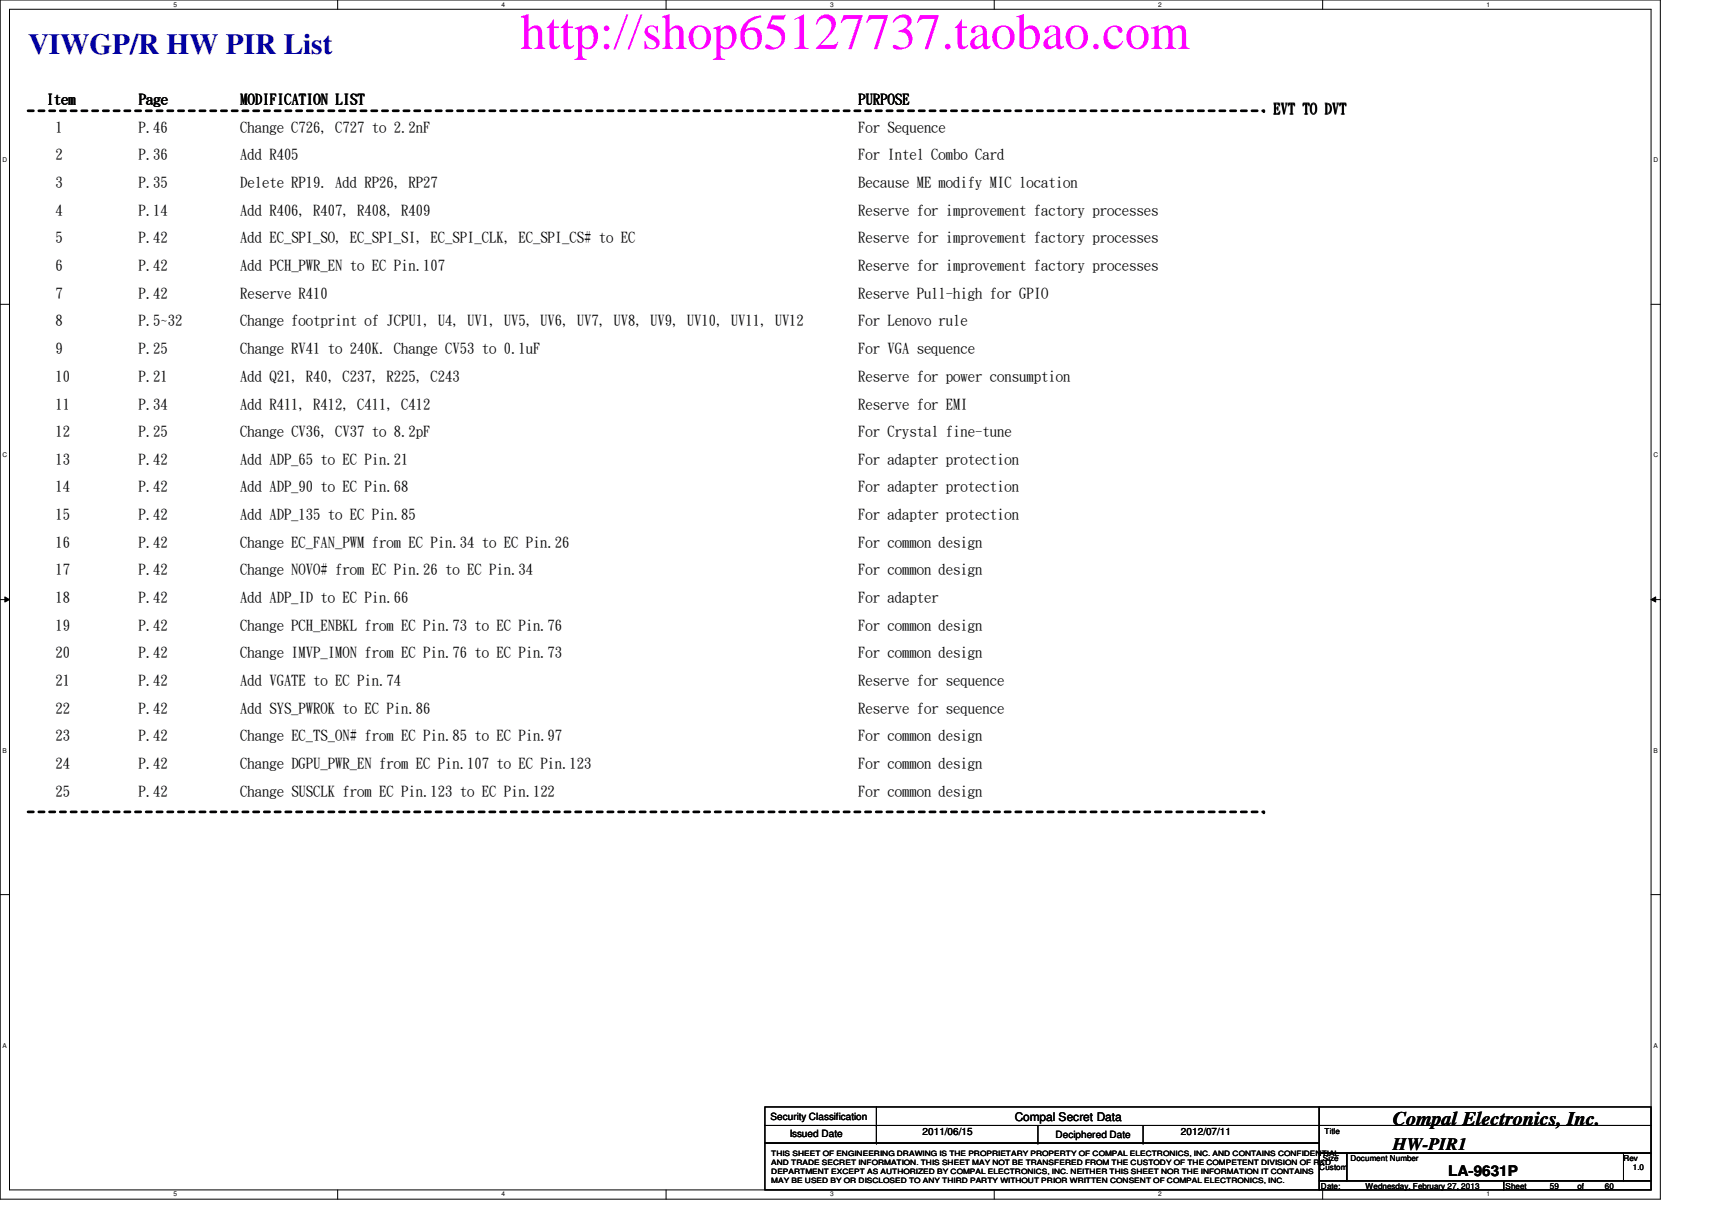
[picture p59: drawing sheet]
<svg xmlns="http://www.w3.org/2000/svg" width="297mm" height="210mm" viewBox="0 0 297 210" stroke-linecap="round" stroke-linejoin="round" font-family="sans-serif">
<defs><g id="words">
<text font-size="8.8" fill="#f0f" x="90.3" y="8.5">http://shop65127737.taobao.com</text>
<text font-size="5.1" fill="#0000a0" x="4.9" y="9.4">VIWGP/R HW PIR List</text>
<text font-size="3.3" x="241.7" y="195.1">Compal Electronics, Inc.</text>
<text font-size="3" x="241.7" y="199.6">HW-PIR1</text>
<g font-size="2.5">
<text x="8.1" y="18">Item</text>
<text x="9.6" y="22.9">1</text>
<text x="24" y="22.9">P.46</text>
<text x="24.1" y="18">Page</text>
<text x="41.7" y="22.9">Change C726, C727 to 2.2nF</text>
<text x="41.7" y="18">MODIFICATION LIST</text>
<text x="148.9" y="22.9">For Sequence</text>
<text x="149" y="18">PURPOSE</text>
<text x="221" y="19.6">EVT TO DVT</text>
<text x="9.6" y="27.6">2</text>
<text x="24" y="27.6">P.36</text>
<text x="41.7" y="27.6">Add R405</text>
<text x="148.9" y="27.6">For Intel Combo Card</text>
<text x="9.6" y="32.4">3</text>
<text x="24" y="32.4">P.35</text>
<text x="41.7" y="32.4">Delete RP19. Add RP26, RP27</text>
<text x="148.9" y="32.4">Because ME modify MIC location</text>
<text x="9.6" y="37.3">4</text>
<text x="24" y="37.3">P.14</text>
<text x="41.7" y="37.3">Add R406, R407, R408, R409</text>
<text x="148.9" y="37.3">Reserve for improvement factory processes</text>
<text x="9.6" y="42">5</text>
<text x="9.6" y="46.9">6</text>
<text x="24" y="46.9">P.42</text>
<text x="24" y="42">P.42</text>
<text x="41.7" y="46.9">Add PCH_PWR_EN to EC Pin.107</text>
<text x="41.7" y="42">Add EC_SPI_SO, EC_SPI_SI, EC_SPI_CLK, EC_SPI_CS# to EC</text>
<text x="148.9" y="46.9">Reserve for improvement factory processes</text>
<text x="148.9" y="42">Reserve for improvement factory processes</text>
<text x="9.6" y="51.6">7</text>
<text x="24" y="51.6">P.42</text>
<text x="41.7" y="51.6">Reserve R410</text>
<text x="148.9" y="51.6">Reserve Pull-high for GPIO</text>
<text x="9.6" y="56.4">8</text>
<text x="24" y="56.4">P.5~32</text>
<text x="41.7" y="56.4">Change footprint of JCPU1, U4, UV1, UV5, UV6, UV7, UV8, UV9, UV10, UV11, UV12</text>
<text x="148.9" y="56.4">For Lenovo rule</text>
<text x="9.6" y="61.3">9</text>
<text x="24" y="61.3">P.25</text>
<text x="41.7" y="61.3">Change RV41 to 240K. Change CV53 to 0.1uF</text>
<text x="148.9" y="61.3">For VGA sequence</text>
<text x="9.6" y="66">10</text>
<text x="9.6" y="70.9">11</text>
<text x="24" y="70.9">P.34</text>
<text x="24" y="66">P.21</text>
<text x="41.7" y="66">Add Q21, R40, C237, R225, C243</text>
<text x="41.7" y="70.9">Add R411, R412, C411, C412</text>
<text x="148.9" y="70.9">Reserve for EMI</text>
<text x="148.9" y="66">Reserve for power consumption</text>
<text x="9.6" y="75.6">12</text>
<text x="24" y="75.6">P.25</text>
<text x="41.7" y="75.6">Change CV36, CV37 to 8.2pF</text>
<text x="148.9" y="75.6">For Crystal fine-tune</text>
<text x="9.6" y="80.4">13</text>
<text x="24" y="80.4">P.42</text>
<text x="41.7" y="80.4">Add ADP_65 to EC Pin.21</text>
<text x="148.9" y="80.4">For adapter protection</text>
<text x="9.6" y="85.3">14</text>
<text x="24" y="85.3">P.42</text>
<text x="41.7" y="85.3">Add ADP_90 to EC Pin.68</text>
<text x="148.9" y="85.3">For adapter protection</text>
<text x="9.6" y="90">15</text>
<text x="9.6" y="94.9">16</text>
<text x="24" y="90">P.42</text>
<text x="24" y="94.9">P.42</text>
<text x="41.7" y="90">Add ADP_135 to EC Pin.85</text>
<text x="41.7" y="94.9">Change EC_FAN_PWM from EC Pin.34 to EC Pin.26</text>
<text x="148.9" y="90">For adapter protection</text>
<text x="148.9" y="94.9">For common design</text>
<text x="9.6" y="99.7">17</text>
<text x="24" y="99.7">P.42</text>
<text x="41.7" y="99.7">Change NOVO# from EC Pin.26 to EC Pin.34</text>
<text x="148.9" y="99.7">For common design</text>
<text x="9.6" y="104.4">18</text>
<text x="24" y="104.4">P.42</text>
<text x="41.7" y="104.4">Add ADP_ID to EC Pin.66</text>
<text x="148.9" y="104.4">For adapter</text>
<text x="9.6" y="109.3">19</text>
<text x="24" y="109.3">P.42</text>
<text x="41.7" y="109.3">Change PCH_ENBKL from EC Pin.73 to EC Pin.76</text>
<text x="148.9" y="109.3">For common design</text>
<text x="9.6" y="114">20</text>
<text x="9.6" y="118.9">21</text>
<text x="24" y="114">P.42</text>
<text x="24" y="118.9">P.42</text>
<text x="41.7" y="114">Change IMVP_IMON from EC Pin.76 to EC Pin.73</text>
<text x="41.7" y="118.9">Add VGATE to EC Pin.74</text>
<text x="148.9" y="114">For common design</text>
<text x="148.9" y="118.9">Reserve for sequence</text>
<text x="9.6" y="123.7">22</text>
<text x="24" y="123.7">P.42</text>
<text x="41.7" y="123.7">Add SYS_PWROK to EC Pin.86</text>
<text x="148.9" y="123.7">Reserve for sequence</text>
<text x="9.6" y="128.4">23</text>
<text x="24" y="128.4">P.42</text>
<text x="41.7" y="128.4">Change EC_TS_ON# from EC Pin.85 to EC Pin.97</text>
<text x="148.9" y="128.4">For common design</text>
<text x="9.6" y="133.3">24</text>
<text x="24" y="133.3">P.42</text>
<text x="41.7" y="133.3">Change DGPU_PWR_EN from EC Pin.107 to EC Pin.123</text>
<text x="148.9" y="133.3">For common design</text>
<text x="9.6" y="138">25</text>
<text x="24" y="138">P.42</text>
<text x="41.7" y="138">Change SUSCLK from EC Pin.123 to EC Pin.122</text>
<text x="148.9" y="138">For common design</text>
<text x="251.3" y="204">LA-9631P</text>
</g>
<text font-size="2.1" x="176.1" y="194.4">Compal Secret Data</text>
<g font-size="1.7">
<text x="133.7" y="194.3">Security Classification</text>
<text x="137" y="197.3">Issued Date</text>
<text x="160.1" y="196.8">2011/06/15</text>
<text x="183.1" y="197.5">Deciphered Date</text>
<text x="204.9" y="196.8">2012/07/11</text>
</g>
<g font-size="1.4">
<text x="229.8" y="196.8">Title</text>
<text x="228.9" y="203">Custom</text>
<text x="229.5" y="201.4">Size</text>
<text x="234.3" y="201.4">Document Number</text>
<text x="281.7" y="201.4">Rev</text>
<text x="283.3" y="203">1.0</text>
<text x="229.2" y="206.2">Date:</text>
<text x="236.9" y="206.2">Wednesday, February 27, 2013</text>
<text x="261.2" y="206.2">Sheet</text>
<text x="268.9" y="206.2">59</text>
<text x="273.7" y="206.2">of</text>
<text x="278.5" y="206.2">60</text>
</g>
<g font-size="1.3">
<text x="133.8" y="200.6">THIS SHEET OF ENGINEERING DRAWING IS THE PROPRIETARY PROPERTY OF COMPAL ELECTRONICS, INC. AND CONTAINS CONFIDENTIAL</text>
<text x="133.8" y="202.1">AND TRADE SECRET INFORMATION. THIS SHEET MAY NOT BE TRANSFERED FROM THE CUSTODY OF THE COMPETENT DIVISION OF R&amp;D</text>
<text x="133.8" y="203.6">DEPARTMENT EXCEPT AS AUTHORIZED BY COMPAL ELECTRONICS, INC. NEITHER THIS SHEET NOR THE INFORMATION IT CONTAINS</text>
<text x="133.8" y="205.1">MAY BE USED BY OR DISCLOSED TO ANY THIRD PARTY WITHOUT PRIOR WRITTEN CONSENT OF COMPAL ELECTRONICS, INC.</text>
</g>
<g font-size="1.1">
<text x="30.1" y="1.1">5</text>
<text x="87" y="1.1">4</text>
<text x="144" y="1.1">3</text>
<text x="201" y="1.1">2</text>
<text x="257.9" y="1.1">1</text>
<text x=".5" y="28.2">D</text>
<text x="286.9" y="28.2">D</text>
<text x=".5" y="79.3">C</text>
<text x="286.9" y="79.3">C</text>
<text x=".5" y="130.6">B</text>
<text x="286.9" y="130.6">B</text>
<text x=".5" y="181.7">A</text>
<text x="286.9" y="181.7">A</text>
<text x="30.1" y="207.6">5</text>
<text x="87" y="207.6">4</text>
<text x="144" y="207.6">3</text>
<text x="201" y="207.6">2</text>
<text x="257.9" y="207.6">1</text>
</g>
</g></defs>
<path d="M0 0h288.1v208h-288.1zM1.6 1.6h284.9v204.8h-284.9z" fill="none" stroke="#000" stroke-width=".17"/>
<g fill="#fff">
<path d="M30.1 .2h.6v1.2h-.6z"/>
<path d="M30.1 206.6h.6v1.2h-.6z"/>
</g>
<path d="M58.6 0v1.6M58.6 206.4v1.6" fill="none" stroke="#000" stroke-width=".17"/>
<g fill="#fff">
<path d="M87 .2h.6v1.2h-.6z"/>
<path d="M87 206.6h.6v1.2h-.6z"/>
</g>
<path d="M115.6 0v1.6M115.6 206.4v1.6" fill="none" stroke="#000" stroke-width=".17"/>
<g fill="#fff">
<path d="M144 .2h.6v1.2h-.6z"/>
<path d="M144 206.6h.6v1.2h-.6z"/>
</g>
<path d="M172.5 0v1.6M172.5 206.4v1.6" fill="none" stroke="#000" stroke-width=".17"/>
<g fill="#fff">
<path d="M201 .2h.5v1.2h-.5z"/>
<path d="M201 206.6h.5v1.2h-.5z"/>
</g>
<path d="M229.5 0v1.6M229.5 206.4v1.6" fill="none" stroke="#000" stroke-width=".17"/>
<g fill="#fff">
<path d="M257.9 .2h.6v1.2h-.6z"/>
<path d="M257.9 206.6h.6v1.2h-.6z"/>
<path d="M.5 27.2h.7v1.2h-.7z"/>
<path d="M286.9 27.2h.8v1.2h-.8z"/>
<path d="M.5 78.4h.7v1.1h-.7z"/>
<path d="M286.9 78.4h.8v1.1h-.8z"/>
</g>
<path d="M0 52.8h1.6M286.5 52.8h1.6" fill="none" stroke="#000" stroke-width=".17"/>
<g fill="#fff">
<path d="M.5 129.6h.7v1.2h-.7z"/>
<path d="M286.9 129.6h.7v1.2h-.7z"/>
</g>
<path d="M0 104h1.6M.8 103.5l.8 .5-.8 .4zM286.5 104l.8-.5v.9zM286.5 104h1.6" fill="none" stroke="#000" stroke-width=".17"/>
<path d="M.8 103.5l.8 .5-.8 .4zM286.5 104l.8-.5v.9z" fill="#000"/>
<g fill="#fff">
<path d="M.5 180.8h.7v1.1h-.7z"/>
<path d="M286.9 180.8h.7v1.1h-.7z"/>
</g>
<g fill="none" stroke="#000" stroke-width=".17">
<path d="M0 155.2h1.6M286.5 155.2h1.6M132.7 192h96.2v3.2h-96.2zM132.7 195.2h96.2v3.1h-96.2zM132.7 198.3h96.2v8.1h-96.2zM152.1 195.2h.1M152.1 198.3h.1M152.1 192v6.3M180.1 198.3h.1M180.1 195.2v3.1M198.3 198.3h.1M198.3 195.2v3.1"/>
<path d="M228.9 192h57.6v3.2h-57.6zM228.9 195.2h57.6v4.8h-57.6zM228.9 200h4.8v4.9h-4.8zM228.9 204.9h32v1.5h-32zM233.7 200h48v4.9h-48zM260.9 204.9h25.6v1.5h-25.6zM281.7 200h4.8v4.9h-4.8z"/>
</g>
<path d="M4.9 19.2h214.4M4.9 140.8h214.4" fill="none" stroke="#000" stroke-width=".47" stroke-dasharray=".9 .9"/>
<g fill="#000" stroke-dasharray=".9 .9">
<circle cx="219.3" cy="19.2" r=".23"/>
<circle cx="219.3" cy="140.8" r=".23"/>
</g>
<use href="#words"/>
</svg>
